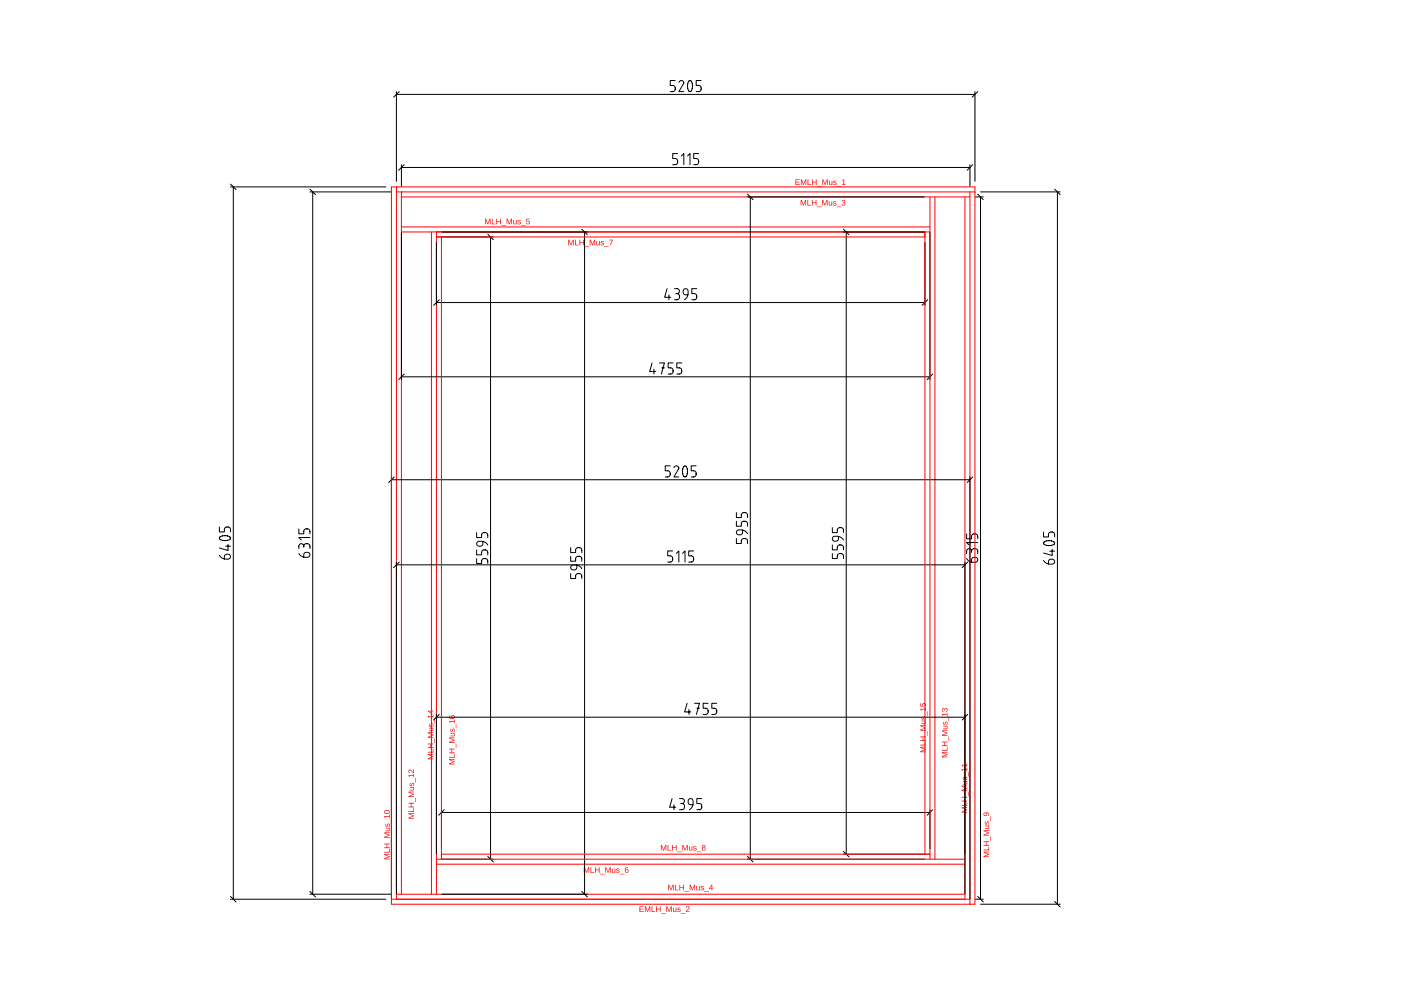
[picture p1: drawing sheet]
<svg xmlns="http://www.w3.org/2000/svg" width="420mm" height="297mm" viewBox="0 0 420 297" stroke-linecap="round" stroke-linejoin="round" font-family="sans-serif">
<path d="M118.9 56v213.5M118.9 57.5h173.5M120.4 59h170.5M289.4 59v210.5M290.9 57.5v213.5M120.4 69.5h158.5M130.9 69.5v198.5M117.4 269.5h173.5" fill="none" stroke="#f00" stroke-width=".3"/>
<path d="M238.6 53.8h1.2v.2h-1v.5h1v.2h-1v.6h1.1v.1h-1.3zM240.2 53.8h.3l.5 1.4 .5-1.4h.3v1.6h-.2v-1.4l-.5 1.4-.7-1.4v1.4h-.2zM242.2 53.8h.2v1.5h.9v.1h-1.1zM243.5 53.8h.3v.7h.9v-.7h.2v1.6h-.2v-.7h-.9v.7h-.3zM245 55.8h1.5v.1h-1.5zM246.6 53.8h.3l.5 1.4 .6-1.4h.2v1.6h-.2l.1-1.4-.6 1.4-.7-1.4v1.4h-.2zM248.6 54.2h.2v.8a.31 .31 0 0 0 .4 .3 .31 .31 0 0 0 .2-.4v-.7h.2v1.2l-.2-.2a.43 .43 0 0 1-.5 .3 .43 .43 0 0 1-.3-.5zM250 54.2h.6l.3 .3h-.2a.24 .24 0 0 0-.2-.3 .24 .24 0 0 0-.3 .2 .24 .24 0 0 0 .2 .3 .46 .46 0 0 1 .5 .6 .46 .46 0 0 1-.8 .1l-.2-.3 .4 .2a.28 .28 0 0 0 .3 0 .28 .28 0 0 0 0-.4 .28 .28 0 0 0-.3-.1l-.4-.2zM251 55.8h1.4v.1h-1.4zM252.6 54l.6-.2v1.5h.4v.1h-1.1v-.1h.5v-1.3l-.4 .2z" fill="#f00"/>
<path d="M280.4 59v198.5" fill="none" stroke="#f00" stroke-width=".3"/>
<path d="M191.8 271.7h1.2v.2h-1v.5h1v.2h-1v.6h1.1v.1h-1.3zM193.4 271.7h.3l.5 1.4 .5-1.4h.3v1.6h-.2v-1.4l-.5 1.4-.7-1.4v1.4h-.2zM195.4 271.7h.2v1.5h.9v.1h-1.1zM196.8 271.7h.2v.7h.9v-.7h.2v1.6h-.2v-.7h-.9v.7h-.2zM198.3 273.7h1.4v.1h-1.4zM199.8 271.7h.3l.6 1.4 .5-1.4h.3v1.6h-.2v-1.4l-.6 1.4-.7-1.4v1.4h-.2zM201.8 272.1h.2v.8a.31 .31 0 0 0 .4 .3 .31 .31 0 0 0 .2-.4v-.7h.2l.1 1.2-.3-.2a.43 .43 0 0 1-.5 .3 .43 .43 0 0 1-.3-.5zM203.3 272.1h.5l.3 .3h-.2a.24 .24 0 0 0-.2-.3 .24 .24 0 0 0-.2 .2 .24 .24 0 0 0 .1 .3 .46 .46 0 0 1 .5 .6 .46 .46 0 0 1-.8 .1l-.2-.3 .4 .2a.28 .28 0 0 0 .4 0 .28 .28 0 0 0 0-.4 .28 .28 0 0 0-.4-.1l-.4-.2zM204.2 273.7h1.4v.1h-1.4zM205.9 271.8a.57 .57 0 0 1 .9 .2 .57 .57 0 0 1-.5 .8l-.4 .4h.9v.1h-1.1l.4-.6a.42 .42 0 0 0 .5-.4 .42 .42 0 0 0-.5-.5l-.4 .3z" fill="#f00"/>
<path d="M120.4 57.5v210.5M120.4 68h158.5M129.4 69.5v198.5M130.9 259h158.5M118.9 268h170.5" fill="none" stroke="#f00" stroke-width=".3"/>
<g fill="#f00">
<path d="M240.1 59.9h.3l.5 1.5 .6-1.5h.2v1.7h-.2l.1-1.5-.6 1.5-.7-1.5v1.5h-.2zM242.1 59.9h.3v1.5h.8v.2h-1.1zM243.5 59.9h.2v.7h.9v-.7h.2v1.7h-.2v-.8h-.9v.8h-.2zM245 61.9h1.4v.2h-1.4zM246.6 59.9h.3l.5 1.5 .5-1.5h.3v1.7h-.2v-1.5l-.5 1.5-.7-1.5v1.5h-.2zM248.6 60.3h.2v.8a.31 .31 0 0 0 .3 .4 .31 .31 0 0 0 .3-.4v-.8h.2v1.3l-.2-.2a.43 .43 0 0 1-.5 .2 .43 .43 0 0 1-.3-.4zM250 60.4l.5-.1 .3 .3h-.2a.24 .24 0 0 0-.1-.2 .24 .24 0 0 0-.3 .2 .24 .24 0 0 0 .1 .2 .46 .46 0 0 1 .5 .7 .46 .46 0 0 1-.7 .1l-.3-.3 .4 .2a.28 .28 0 0 0 .4-.1 .28 .28 0 0 0 0-.4 .28 .28 0 0 0-.4 0l-.3-.2zM250.9 61.9h1.4v.2h-1.4zM252.5 60.1a.49 .49 0 0 1 .8-.1 .49 .49 0 0 1-.2 .8 .54 .54 0 0 1 .3 .6 .54 .54 0 0 1-.6 .4 .54 .54 0 0 1-.4-.6h.2a.35 .35 0 0 0 .4 .3 .35 .35 0 0 0 .3-.5 .35 .35 0 0 0-.5-.1v-.2a.32 .32 0 0 0 .5-.2 .32 .32 0 0 0-.3-.4 .32 .32 0 0 0-.4 .3h-.2z"/>
<path d="M200.4 265.2h.3l.5 1.4 .5-1.4h.3v1.7h-.2v-1.5l-.5 1.5-.7-1.5v1.5h-.2zM202.4 265.2h.2v1.5h.9v.2h-1.1zM203.8 265.2h.2v.7h.9v-.7h.2v1.7h-.2v-.8h-.9v.8h-.2zM205.3 267.2h1.4v.1h-1.4zM206.8 265.2h.3l.6 1.4 .5-1.4h.3v1.7h-.2v-1.5l-.6 1.5-.7-1.5v1.5h-.2zM208.8 265.6h.2v.8a.31 .31 0 0 0 .4 .3 .31 .31 0 0 0 .2-.4v-.7h.2v1.3l-.2-.3a.43 .43 0 0 1-.5 .3 .43 .43 0 0 1-.3-.5zM210.2 265.7l.6-.1 .3 .3h-.2a.24 .24 0 0 0-.2-.3 .24 .24 0 0 0-.3 .2 .24 .24 0 0 0 .2 .3 .46 .46 0 0 1 .5 .6 .46 .46 0 0 1-.8 .1l-.2-.2 .4 .1a.28 .28 0 0 0 .4 0 .28 .28 0 0 0 0-.4 .28 .28 0 0 0-.4 0l-.4-.3zM211.2 267.2h1.4v.1h-1.4zM213.4 265.2h.2v1.1h.2l-.2 .6h-.2v-.4h-.8zM213.4 265.4l-.6 .9h.6z"/>
<path d="M175.1 259.9h.3l.5 1.5 .5-1.5h.3v1.7h-.2v-1.5l-.5 1.5-.7-1.5v1.5h-.2zM177.1 259.9h.2v1.5h.9v.2h-1.1zM178.4 259.9h.3v.7h.9v-.7h.2v1.7h-.2v-.8h-.9v.8h-.3zM179.9 261.9h1.5v.2h-1.5zM181.5 259.9h.3l.5 1.5 .6-1.5h.2v1.7h-.2l.1-1.5-.6 1.5-.7-1.5v1.5h-.2zM183.5 260.3h.2v.8a.31 .31 0 0 0 .4 .4 .31 .31 0 0 0 .2-.4v-.8h.2v1.3l-.2-.2a.43 .43 0 0 1-.5 .2 .43 .43 0 0 1-.3-.4zM184.9 260.4l.6-.1 .3 .3h-.2a.24 .24 0 0 0-.2-.2 .24 .24 0 0 0-.3 .2 .24 .24 0 0 0 .2 .2 .46 .46 0 0 1 .5 .7 .46 .46 0 0 1-.8 .1l-.2-.3 .4 .2a.28 .28 0 0 0 .3-.1 .28 .28 0 0 0 0-.4 .28 .28 0 0 0-.3 0l-.4-.3zM185.9 261.9h1.4v.2h-1.4zM187.6 260l.5-.1 .3 .4-.6-.2-.2 .6a.54 .54 0 0 1 .8 .2 .54 .54 0 0 1-.3 .8 .54 .54 0 0 1-.7-.5zM187.6 261.1a.36 .36 0 0 0 .7 0 .36 .36 0 0 0-.7 0z"/>
<path d="M145.5 65.6h.3l.5 1.4 .5-1.4h.3v1.6h-.2v-1.4l-.5 1.4-.7-1.4v1.4h-.2zM147.5 65.6h.2v1.4h.9v.2h-1.1zM148.8 65.6h.3v.7h.9v-.7h.2v1.6h-.2v-.7h-.9v.7h-.3zM150.4 67.6h1.4v.1h-1.4zM151.9 65.6h.3l.6 1.4 .5-1.4h.3v1.6h-.2v-1.4l-.6 1.4-.7-1.4v1.4h-.2zM153.9 65.9h.2v.9a.31 .31 0 0 0 .4 .3 .31 .31 0 0 0 .2-.4v-.8h.2v1.3l-.2-.2a.43 .43 0 0 1-.5 .2 .43 .43 0 0 1-.3-.4zM155.3 66l.6-.1 .3 .3-.2 .1a.24 .24 0 0 0-.2-.3 .24 .24 0 0 0-.3 .2 .24 .24 0 0 0 .2 .3 .46 .46 0 0 1 .5 .6 .46 .46 0 0 1-.8 .1l-.2-.3 .4 .2a.28 .28 0 0 0 .3-.1 .28 .28 0 0 0 0-.3 .28 .28 0 0 0-.3-.1l-.4-.2zM156.3 67.6h1.4v.1h-1.4zM157.9 65.6h.9v.1h-.7l-.1 .6a.57 .57 0 0 1 .8 .2 .57 .57 0 0 1-.3 .8 .57 .57 0 0 1-.7-.4l.2-.1a.37 .37 0 0 0 .5 .2 .37 .37 0 0 0 .1-.6 .37 .37 0 0 0-.6 .1h-.2z"/>
<path d="M198.2 253.3h.3l.5 1.4 .5-1.4h.3v1.6h-.2v-1.4l-.5 1.4-.7-1.4v1.4h-.2zM200.2 253.3h.2v1.5h.9v.1h-1.1zM201.6 253.3h.2v.7h.9v-.7h.2v1.6h-.2v-.7h-.9v.7h-.2zM203.1 255.3h1.4v.1h-1.4zM204.6 253.3h.3l.6 1.4 .5-1.4h.3v1.6h-.2v-1.4l-.6 1.4-.7-1.4v1.4h-.2zM206.6 253.7h.2v.8a.31 .31 0 0 0 .4 .3 .31 .31 0 0 0 .2-.4v-.7h.2v1.2l-.2-.2a.43 .43 0 0 1-.5 .3 .43 .43 0 0 1-.3-.5zM208 253.7h.6l.3 .3h-.2a.24 .24 0 0 0-.2-.3 .24 .24 0 0 0-.3 .2 .24 .24 0 0 0 .2 .3 .46 .46 0 0 1 .5 .6 .46 .46 0 0 1-.8 .1l-.2-.3 .4 .2a.28 .28 0 0 0 .4 0 .28 .28 0 0 0-.1-.4 .28 .28 0 0 0-.3-.1l-.4-.2zM209 255.3h1.4v.1h-1.4zM210.6 253.4a.49 .49 0 0 1 .8-.1 .49 .49 0 0 1-.1 .8 .48 .48 0 0 1 .1 .7 .48 .48 0 0 1-.7 0 .48 .48 0 0 1 .1-.7l-.3-.3zM210.7 253.7a.31 .31 0 0 0 .6 0 .31 .31 0 0 0-.6 0zM210.7 254.5a.35 .35 0 0 0 .7 0 .35 .35 0 0 0-.7 0z"/>
<path d="M170.4 71.9h.3l.5 1.4 .5-1.4h.3v1.6h-.2v-1.4l-.5 1.4-.7-1.4v1.4h-.2zM172.4 71.9h.3v1.4h.8v.2h-1.1zM173.8 71.9h.2v.7h.9v-.7h.2v1.6h-.2v-.7h-.9v.7h-.2zM175.3 73.9h1.4v.1h-1.4zM176.9 71.9h.3l.5 1.4 .5-1.4h.3v1.6h-.2v-1.4l-.5 1.4-.7-1.4v1.4h-.2zM178.8 72.2h.3v.9a.31 .31 0 0 0 .3 .3 .31 .31 0 0 0 .3-.4v-.8h.2v1.3l-.2-.2a.43 .43 0 0 1-.5 .2 .43 .43 0 0 1-.4-.4zM180.3 72.3l.5-.1 .3 .3-.2 .1a.24 .24 0 0 0-.2-.3 .24 .24 0 0 0-.2 .2 .24 .24 0 0 0 .1 .3 .46 .46 0 0 1 .5 .6 .46 .46 0 0 1-.7 .1l-.3-.3 .4 .2a.28 .28 0 0 0 .4-.1 .28 .28 0 0 0 0-.3 .28 .28 0 0 0-.4-.1l-.3-.2zM181.2 73.9h1.4v.1h-1.4zM182.7 71.9h1.1l-.6 1.6h-.2l.1-.4 .5-1.1h-.9z"/>
<path d="M295 255.3h1.6v.2h-1.4l1.4 .5-1.4 .7h1.4v.2h-1.6v-.3l1.4-.5-1.4-.5zM295 254.7h1.5v-.9h.1v1.1h-1.6zM295 252.2h1.6v.2h-.7v.9h.7v.2h-1.6v-.2h.7v-.9h-.7zM297 250.6h.1v1.4h-.1zM295 248.8h1.6v.2h-1.4l1.4 .6-1.4 .7 1.4-.1v.2h-1.6v-.2l1.4-.6-1.4-.5zM295.4 247.5l1.2-.1-.2 .3a.43 .43 0 0 1 .2 .4 .43 .43 0 0 1-.4 .4h-.8v-.2h.8a.31 .31 0 0 0 .3-.4 .31 .31 0 0 0-.4-.2h-.7zM295.5 246.2l.2 .2a.24 .24 0 0 0-.3 .2 .24 .24 0 0 0 .2 .2 .24 .24 0 0 0 .3-.1 .46 .46 0 0 1 .6-.5 .46 .46 0 0 1 .1 .8l-.3 .2 .2-.4a.28 .28 0 0 0-.1-.4 .28 .28 0 0 0-.3 0 .28 .28 0 0 0-.1 .4v.2a.32 .32 0 0 1-.4 .2 .32 .32 0 0 1-.2-.3zM297 244.7h.1v1.4h-.1zM295 243.7l.5-.2a.7 .7 0 0 1 .9 .1 .7 .7 0 0 1 .1 .9l-.2-.1 .1-.5-.6-.2a.56 .56 0 0 1 .1 .8 .56 .56 0 0 1-.8 0 .56 .56 0 0 1-.1-.8zM295.1 244.1a.4 .4 0 0 0 .8 0 .4 .4 0 0 0-.8 0z"/>
<path d="M115.2 256h1.7v.2h-1.5l1.5 .5-1.5 .7h1.5v.2h-1.7v-.3l1.5-.5-1.5-.5zM115.2 255.3h1.5v-.8h.2v1.1h-1.7zM115.2 252.9h1.7v.2h-.8v.9h.8v.2h-1.7v-.2h.7v-.9h-.7zM117.2 251.3h.2v1.4h-.2zM115.2 249.5h1.7v.2h-1.5l1.5 .5-1.5 .7h1.5v.2h-1.7v-.3l1.5-.5-1.5-.5zM115.6 248.1h1.3l-.2 .2a.43 .43 0 0 1 .2 .5 .43 .43 0 0 1-.4 .4h-.9v-.3h.8a.31 .31 0 0 0 .4-.3 .31 .31 0 0 0-.4-.3h-.8zM115.8 246.9l.1 .2a.24 .24 0 0 0-.2 .2 .24 .24 0 0 0 .2 .2 .24 .24 0 0 0 .2-.1 .46 .46 0 0 1 .7-.5 .46 .46 0 0 1 .1 .7l-.3 .3 .2-.4a.28 .28 0 0 0-.1-.4 .28 .28 0 0 0-.4 0 .28 .28 0 0 0 0 .4v.1a.32 .32 0 0 1-.4 .3 .32 .32 0 0 1-.3-.3zM117.2 245.4h.2v1.4h-.2zM115.2 244.6h1.5v-.4h.2v1h-.2v-.4h-1.3l.3 .4h-.2zM115.4 243l.4-.2a.66 .66 0 0 1 1 .1 .66 .66 0 0 1-.2 1l-.3 .1a.67 .67 0 0 1-.9-.1 .67 .67 0 0 1 0-.9zM115.5 243.2h-.1a.67 .67 0 0 0 .7 .6 .67 .67 0 0 0 .6-.6l-.5-.2z"/>
<path d="M122.5 243.7h1.7v.2h-1.5l1.5 .6-1.5 .7h1.5v.2h-1.7v-.3l1.4-.6-1.4-.5zM122.5 243.1h1.5v-.8h.2v1h-1.7zM122.5 240.6h1.7v.3h-.8v.9h.8v.2h-1.7v-.2h.7v-.9h-.7zM124.5 239.1h.1v1.4h-.1zM122.5 237.3h1.7v.2h-1.5l1.5 .5-1.5 .7h1.5v.2h-1.7v-.3l1.4-.5-1.4-.5zM122.9 235.9h1.3l-.3 .2a.43 .43 0 0 1 .3 .5 .43 .43 0 0 1-.5 .3h-.8v-.2h.8a.31 .31 0 0 0 .3-.3 .31 .31 0 0 0-.4-.3h-.7zM123 234.7l.2 .1a.24 .24 0 0 0-.3 .2 .24 .24 0 0 0 .2 .3 .24 .24 0 0 0 .3-.2 .46 .46 0 0 1 .6-.5 .46 .46 0 0 1 .2 .8l-.3 .3 .1-.4a.28 .28 0 0 0 0-.4 .28 .28 0 0 0-.4 0 .28 .28 0 0 0 0 .4l-.1 .1a.32 .32 0 0 1-.3 .2 .32 .32 0 0 1-.3-.2zM124.5 233.2h.1v1.4h-.1zM122.5 232.4h1.5v-.4h.2v1h-.2v-.4h-1.3l.3 .4h-.2zM122.6 230.8a1.26 1.26 0 0 1 1.4 .7v-.9h.2v1.1l-.7-.4a.42 .42 0 0 0-.4-.5 .42 .42 0 0 0-.4 .5l.2 .2a.25 .25 0 0 1-.3 .1 .25 .25 0 0 1-.1-.3z"/>
<path d="M288.4 241.9h1.7v.2h-1.5l1.5 .6-1.5 .7h1.5v.2h-1.7v-.3l1.4-.5-1.4-.6zM288.4 241.3h1.5v-.8h.2v1h-1.7zM288.4 238.9h1.7v.2h-.8v.9h.8v.2h-1.7v-.2h.7v-.9h-.7zM290.4 237.3h.1v1.4h-.1zM288.4 235.5h1.7v.2h-1.5l1.5 .5-1.5 .7h1.5v.2h-1.7v-.3l1.4-.5-1.4-.5zM288.8 234.1h1.3l-.3 .2a.43 .43 0 0 1 .3 .5 .43 .43 0 0 1-.5 .3h-.8v-.2h.8a.31 .31 0 0 0 .3-.3 .31 .31 0 0 0-.4-.3h-.7zM288.9 232.9l.2 .1a.24 .24 0 0 0-.3 .2 .24 .24 0 0 0 .2 .3 .24 .24 0 0 0 .3-.1 .46 .46 0 0 1 .6-.5 .46 .46 0 0 1 .1 .7l-.2 .3 .1-.4a.28 .28 0 0 0 0-.4 .28 .28 0 0 0-.4 0 .28 .28 0 0 0 0 .4l-.1 .1a.32 .32 0 0 1-.3 .2 .32 .32 0 0 1-.3-.2zM290.4 231.4h.1v1.4h-.1zM288.4 230.6h1.5v-.4h.2v1h-.2v-.4h-1.3l.3 .4h-.2zM288.4 229.2h1.5v-.4h.2v1.1h-.2v-.5h-1.3l.3 .4h-.2z"/>
<path d="M282.5 225.4h1.6v.2h-1.4l1.4 .5-1.4 .7h1.4v.2h-1.6v-.3l1.4-.5-1.4-.5zM282.5 224.8h1.5v-.9h.1v1.1h-1.6zM282.5 222.3h1.6v.2h-.7v.9h.7v.2h-1.6v-.2h.7v-.9h-.7zM284.5 220.7h.1v1.4h-.1zM282.5 218.9h1.6v.2h-1.4l1.4 .6-1.4 .7h1.4v.2h-1.6v-.3l1.4-.6-1.4-.5zM282.9 217.6h1.2l-.2 .2a.43 .43 0 0 1 .3 .5 .43 .43 0 0 1-.5 .3h-.8v-.2h.8a.31 .31 0 0 0 .3-.4 .31 .31 0 0 0-.4-.2h-.7zM283 216.4l.2 .1a.24 .24 0 0 0-.3 .2 .24 .24 0 0 0 .2 .3 .24 .24 0 0 0 .3-.2 .46 .46 0 0 1 .6-.5 .46 .46 0 0 1 .1 .8l-.3 .2 .2-.4a.28 .28 0 0 0 0-.4 .28 .28 0 0 0-.4 .1 .28 .28 0 0 0-.1 .3v.2a.32 .32 0 0 1-.3 .2 .32 .32 0 0 1-.3-.3zM284.5 214.8h.1v1.4h-.1zM282.5 214h1.5v-.4h.1v1.1h-.1v-.5h-1.3l.3 .4h-.2zM282.6 212.4l.4-.1 .3 .3a.52 .52 0 0 1 .8-.2 .52 .52 0 0 1-.1 .9l-.3 .1v-.2a.35 .35 0 0 0 .3-.4 .35 .35 0 0 0-.4-.3 .35 .35 0 0 0-.2 .5h-.2a.32 .32 0 0 0-.2-.5 .32 .32 0 0 0-.4 .3 .32 .32 0 0 0 .3 .4v.2l-.4-.3z"/>
<path d="M276 223.8h1.7v.2h-1.5l1.5 .6-1.5 .7h1.5v.2h-1.7v-.3l1.4-.6-1.4-.5zM276 223.2h1.5v-.8h.2v1h-1.7zM276 220.7h1.7v.3h-.8v.9h.8v.2h-1.7v-.2h.7v-.9h-.7zM278 219.2h.1v1.4h-.1zM276 217.4h1.7v.2h-1.5l1.5 .5-1.5 .7h1.5v.2h-1.7v-.3l1.4-.5-1.4-.5zM276.4 216h1.3l-.3 .2a.43 .43 0 0 1 .3 .5 .43 .43 0 0 1-.5 .3h-.8v-.2h.8a.31 .31 0 0 0 .3-.3 .31 .31 0 0 0-.4-.3h-.7zM276.5 214.8l.2 .1a.24 .24 0 0 0-.3 .2 .24 .24 0 0 0 .2 .3 .24 .24 0 0 0 .3-.1 .46 .46 0 0 1 .6-.6 .46 .46 0 0 1 .1 .8l-.2 .3 .1-.4a.28 .28 0 0 0 0-.4 .28 .28 0 0 0-.4 0 .28 .28 0 0 0 0 .4l-.1 .1a.32 .32 0 0 1-.3 .2 .32 .32 0 0 1-.3-.2zM278 213.3h.1v1.4h-.1zM276 212.5h1.5v-.4h.2v1h-.2v-.4h-1.3l.3 .4h-.2zM276 210.8h.2v.7l.5 .1a.57 .57 0 0 1 .3-.8 .57 .57 0 0 1 .7 .3 .57 .57 0 0 1-.4 .7v-.2a.37 .37 0 0 0 .1-.5 .37 .37 0 0 0-.5-.1 .37 .37 0 0 0 0 .6v.2l-.9-.1z"/>
<path d="M128.3 226h1.7v.2h-1.5l1.5 .5-1.5 .7h1.5v.2h-1.7v-.3l1.4-.5-1.4-.5zM128.3 225.4h1.5v-.9h.2v1.1h-1.7zM128.3 222.9h1.7v.2h-.8v.9h.8v.2h-1.7v-.2h.7v-.9h-.7zM130.3 221.3h.2v1.4h-.2zM128.3 219.5h1.7v.2h-1.5l1.5 .6-1.5 .7 1.5-.1v.2h-1.7v-.3l1.4-.5-1.4-.5zM128.7 218.1h1.3l-.2 .2a.43 .43 0 0 1 .2 .5 .43 .43 0 0 1-.5 .4h-.8v-.2h.8a.31 .31 0 0 0 .3-.4 .31 .31 0 0 0-.4-.2h-.7zM128.8 216.9l.2 .2a.24 .24 0 0 0-.3 .2 .24 .24 0 0 0 .2 .2 .24 .24 0 0 0 .3-.1 .46 .46 0 0 1 .6-.5 .46 .46 0 0 1 .2 .8l-.3 .2 .1-.4a.28 .28 0 0 0 0-.4 .28 .28 0 0 0-.4 0 .28 .28 0 0 0 0 .4l-.1 .2a.32 .32 0 0 1-.3 .2 .32 .32 0 0 1-.3-.3zM130.3 215.4h.2v1.4h-.2zM128.3 214.6h1.5v-.4h.2v1h-.2v-.4h-1.3l.3 .4h-.2zM128.3 213h1.1l.2-.2v.2h.4v.2h-.4v.8h-.2l-1.1-.7zM128.5 213.2l.9 .6v-.6z"/>
<path d="M134.7 227.5h1.7v.2h-1.5l1.5 .5-1.5 .7h1.5v.2h-1.7v-.3l1.4-.5-1.4-.5zM134.7 226.9h1.5v-.9h.2v1.1h-1.7zM134.7 224.4h1.7v.2h-.8v.9h.8v.3h-1.7v-.3h.7v-.9h-.7zM136.7 222.9h.1v1.4h-.1zM134.7 221.1h1.7v.2h-1.5l1.5 .5-1.5 .7h1.5v.2h-1.7v-.3l1.4-.5-1.4-.5zM135.1 219.7h1.3l-.3 .2a.43 .43 0 0 1 .3 .5 .43 .43 0 0 1-.5 .3h-.8v-.2h.8a.31 .31 0 0 0 .3-.3 .31 .31 0 0 0-.4-.3h-.7zM135.2 218.5l.2 .1a.24 .24 0 0 0-.3 .2 .24 .24 0 0 0 .2 .3 .24 .24 0 0 0 .3-.2 .46 .46 0 0 1 .6-.5 .46 .46 0 0 1 .1 .8l-.2 .3 .1-.5a.28 .28 0 0 0 0-.3 .28 .28 0 0 0-.4 0 .28 .28 0 0 0 0 .4l-.1 .1a.32 .32 0 0 1-.3 .2 .32 .32 0 0 1-.3-.3zM136.7 216.9h.1v1.4h-.1zM134.7 216.1h1.5v-.4h.2v1.1h-.2v-.5h-1.3l.3 .4h-.2zM134.8 214.5l.2-.1-.1 .7 .6 .2a.54 .54 0 0 1 .1-.9 .54 .54 0 0 1 .8 .4 .54 .54 0 0 1-.5 .7h-.3a.64 .64 0 0 1-.8-.2 .64 .64 0 0 1 0-.8zM135.5 215a.36 .36 0 0 0 .7 0 .36 .36 0 0 0-.7 0z"/>
</g>
<g fill="none" stroke="#000" stroke-width=".3">
<path d="M118.9 27.5v26.9M118.9 28.3h173.5M119.7 27.5l-1.6 1.6M202.5 24.1h-1.5v1.5h.7a.94 .94 0 0 1 .8 .9 .94 .94 0 0 1-.8 1h-.7M203.6 24.7a.72 .72 0 0 1 .9-.6 .72 .72 0 0 1 .5 .9l-1.4 2.5h1.5M206.6 24.3a.76 .76 0 0 1 .9 .1 .76 .76 0 0 1 .1 .9l-.2 1.8-.3 .3-.5-.1M206.6 24.3l-.4 1.5 .4 1.5M210.3 24.1h-1.5v1.5h.7a.94 .94 0 0 1 .8 .9 .94 .94 0 0 1-.8 1h-.7M292.4 27.5v26.9M293.2 27.5l-1.6 1.6M69.1 56h46.6M69.1 55.2l1.7 1.7"/>
<path d="M70 56v213.5M93 57.5h24.2M93 56.7l1.6 1.7M93.8 57.5v210.5M120.4 49.4v6.5M120.4 50.2h170.5M121.2 49.4l-1.6 1.6M203.2 46h-1.5v1.5h.8a.94 .94 0 0 1 .7 .9 .94 .94 0 0 1-.7 1h-.8M204.3 46.8l.8-.8v3.4M206.2 46.8l.7-.8v3.4M209.5 46h-1.5v1.5h.8a.94 .94 0 0 1 .7 .9 .94 .94 0 0 1-.7 1h-.8M224.2 59h53"/>
<path d="M224.2 58.2l1.6 1.7M225 59v198.5M290.9 49.4v6.5M291.7 49.4l-1.6 1.6M292.6 59h2.3M293.2 58.2l1.7 1.7M294.1 57.5h23.9M294.1 59v210.5M316.3 56.7l1.7 1.7M317.1 57.5v213.5M120.4 69.7v44.1M130.9 72.7v18.8"/>
<path d="M132.6 69.5h43.5M132.6 71h15.4M146.3 70.2l1.7 1.7M147.1 71v186.5M174.5 68.7l1.6 1.7M175.3 69.5v198.5M253 69.5h24.2M253 68.7l1.6 1.7M253.8 69.5v186.5M277.4 72.7v18.8M278.9 69.7v44.1M130.9 90.7h146.5"/>
<path d="M131.7 89.9l-1.6 1.6M200.1 86.5l-.8 2.6h1.9M200.6 88.4v1.5M202.3 86.5h.7a.74 .74 0 0 1 .8 .8 .74 .74 0 0 1-.8 .7M202.7 88h.3M203 88a.94 .94 0 0 1 .8 .9 .94 .94 0 0 1-.8 1h-.7M206.3 88.4h-.7a.87 .87 0 0 1-.8-1.3 .87 .87 0 0 1 1.5-.1 2.49 2.49 0 0 1-1.1 2.9M209 86.5h-1.5v1.5h.7a.94 .94 0 0 1 .8 .9 .94 .94 0 0 1-.8 1h-.7M278.2 89.9l-1.6 1.6M120.4 112.9h158.5M121.2 112.1l-1.6 1.7M195.6 108.8l-.8 2.6h1.9"/>
<path d="M196.1 110.6v1.5M197.8 108.8h1.5l-1 3.3M198.5 110.3h.8M201.9 108.8h-1.5v1.5h.7a.94 .94 0 0 1 .8 .9 .94 .94 0 0 1-.8 .9h-.7M204.5 108.8h-1.5v1.5h.7a.94 .94 0 0 1 .8 .9 .94 .94 0 0 1-.8 .9h-.7M279.7 112.1l-1.6 1.7M201 139.6h-1.5v1.5h.7a.94 .94 0 0 1 .8 .9 .94 .94 0 0 1-.8 1h-.7M208.8 139.6h-1.5v1.5h.7a.94 .94 0 0 1 .8 .9 .94 .94 0 0 1-.8 1h-.7M65.8 158v1.4h1.5v-.7a.94 .94 0 0 1 .9-.8 .94 .94 0 0 1 .9 .8v.7M89.6 158.5v1.5h1.5v-.7a.94 .94 0 0 1 .9-.8 .94 .94 0 0 1 1 .8v.7M117.4 143v126.4M117.4 143.8h173.5"/>
<path d="M118.2 143l-1.6 1.6M143 159.6v1.5h1.4v-.7a.94 .94 0 0 1 1-.8 .94 .94 0 0 1 .9 .8v.7M202.1 140.2a.72 .72 0 0 1 .9-.6 .72 .72 0 0 1 .5 .9l-1.4 2.5h1.5M204.8 142a.68 .68 0 0 0 .2 .7 .68 .68 0 0 0 .8 .1l.3-.8a2.4 2.4 0 0 0-.7-2.4l-.6 .7v1.7M220.8 156.2v1.5h1.5v-.7a.94 .94 0 0 1 1-.8 .94 .94 0 0 1 .9 .8v.7M220.8 153.6v1.5h1.5v-.7a.94 .94 0 0 1 1-.8 .94 .94 0 0 1 .9 .8v.7M222.7 158.9v.7a.87 .87 0 0 1-1.2 .8 .87 .87 0 0 1-.2-1.5 2.49 2.49 0 0 1 2.9 1M249.6 158.1v1.5h1.5v-.7a.94 .94 0 0 1 .9-.8 .94 .94 0 0 1 1 .8v.7M290.9 143v126.4M291.7 143l-1.6 1.6M313 159.5v1.4h1.4v-.7a.94 .94 0 0 1 1-.8 .94 .94 0 0 1 .9 .8v.7M65.8 166.5a2.23 2.23 0 0 0 3.3 .6 .91 .91 0 0 0-.8-1 .91 .91 0 0 0-1 .8v.6"/>
<path d="M66 161l.7-.4h1.3l.7 .2 .4 .5-.6 .6-1.5 .1-1-.4-.2-.3zM67.7 163.7h1.4M68.4 163.1v1.9l-2.6-.7M89.6 165.9a2.23 2.23 0 0 0 3.3 .7 .91 .91 0 0 0-.8-1.1 .91 .91 0 0 0-1 .8v.7M91.1 163.7a.74 .74 0 0 0-.7-.7 .74 .74 0 0 0-.8 .7v.7M91.1 163.7a.94 .94 0 0 1 .9-.8 .94 .94 0 0 1 1 .8v.7M91.1 163.7v.4M93 161.1h-3.4l.8 .8M118.9 168.5v99.4M118.9 169.3h170.5M119.7 168.5l-1.6 1.6M143 167.4v1.5h1.4v-.7a.94 .94 0 0 1 1-.8 .94 .94 0 0 1 .9 .8v.7"/>
<path d="M143 164.8v1.5h1.4v-.7a.94 .94 0 0 1 1-.8 .94 .94 0 0 1 .9 .8v.7M144.8 162.3v.7a.87 .87 0 0 1-1.2 .8 .87 .87 0 0 1-.2-1.5 2.49 2.49 0 0 1 2.9 1.1M171.1 171.9v1.5h1.5v-.7a.94 .94 0 0 1 1-.8 .94 .94 0 0 1 .9 .8v.7M171.1 166.7v1.5h1.5v-.7a.94 .94 0 0 1 1-.8 .94 .94 0 0 1 .9 .8v.7M171.1 164.1v1.5h1.5v-.7a.94 .94 0 0 1 1-.8 .94 .94 0 0 1 .9 .8v.7M173 169.4v.7a.87 .87 0 0 1-1.2 .8 .87 .87 0 0 1-.2-1.5 2.49 2.49 0 0 1 2.9 1M201.7 165.1h-1.5v1.5h.8a.94 .94 0 0 1 .7 .9 .94 .94 0 0 1-.7 1h-.8M202.8 165.9l.8-.8v3.4M204.7 165.9l.7-.8v3.4M208 165.1h-1.5v1.5h.8a.94 .94 0 0 1 .7 .9 .94 .94 0 0 1-.7 1h-.8M220.8 161.4v1.5h1.5v-.7a.94 .94 0 0 1 1-.8 .94 .94 0 0 1 .9 .8v.7M249.6 165.9v1.5h1.5v-.7a.94 .94 0 0 1 .9-.8 .94 .94 0 0 1 1 .8v.7"/>
<path d="M249.6 163.3v1.5h1.5v-.7a.94 .94 0 0 1 .9-.8 .94 .94 0 0 1 1 .8v.7M251.5 160.8v.7a.87 .87 0 0 1-1.3 .8 .87 .87 0 0 1-.1-1.5 2.49 2.49 0 0 1 2.9 1.1M289.4 168.5v99.4M289.9 167.4a2.23 2.23 0 0 0 3.3 .7 .91 .91 0 0 0-.8-1.1 .91 .91 0 0 0-1 .8v.7M289.9 160v1.5h1.5v-.7a.94 .94 0 0 1 .9-.8 .94 .94 0 0 1 .9 .8v.7M290.2 168.5l-1.6 1.6M291.4 165.2a.74 .74 0 0 0-.8-.7 .74 .74 0 0 0-.7 .7v.7M291.4 165.2a.94 .94 0 0 1 .9-.8 .94 .94 0 0 1 .9 .8v.7M291.4 165.2v.4M293.2 162.6h-3.3l.7 .8M313 168a2.23 2.23 0 0 0 3.2 .6 .91 .91 0 0 0-.7-1 .91 .91 0 0 0-1.1 .8v.6M314.8 165.2h1.5"/>
<path d="M315.4 162.1l.8 .5v.4l-.3 .3-1.5 .2-1.3-.4a.76 .76 0 0 1 .2-.8 .76 .76 0 0 1 .8-.2h1.3M315.5 164.6v1.9l-2.5-.7M130.9 214.1v41.8M130.9 215h158.5M131.7 214.1l-1.6 1.7M206.1 210.8l-.8 2.6h1.9M206.6 212.7v1.4M208.3 210.8h1.5l-1 3.3M209 212.3h.8M212.4 210.8h-1.5v1.5h.7a.94 .94 0 0 1 .8 .9 .94 .94 0 0 1-.8 .9h-.7M215 210.8h-1.5v1.5h.7a.94 .94 0 0 1 .8 .9 .94 .94 0 0 1-.8 .9h-.7M290.2 214.1l-1.6 1.7"/>
<path d="M201.6 239.4l-.8 2.6h1.9M203.8 239.4h.7a.74 .74 0 0 1 .8 .7 .74 .74 0 0 1-.8 .7M210.5 239.4h-1.5v1.4h.7a.94 .94 0 0 1 .8 1 .94 .94 0 0 1-.8 .9h-.7M132.4 242.7v11.7M132.4 243.5h146.5M132.6 257.5h15.4M133.2 242.7l-1.6 1.7M146.3 256.7l1.7 1.7M202.1 241.2v1.5M204.2 240.8h.3M204.5 240.8a.94 .94 0 0 1 .8 1 .94 .94 0 0 1-.8 .9h-.7M207.8 241.2h-.7a.87 .87 0 0 1-.8-1.2 .87 .87 0 0 1 1.5-.2 2.49 2.49 0 0 1-1.1 2.9"/>
<path d="M224.2 257.5h53M224.2 256.7l1.6 1.7M253 256h24.2M253 255.2l1.6 1.7M278.9 242.7v11.7M279.7 242.7l-1.6 1.7M69.1 269.5h46.6M69.1 268.7l1.7 1.7M93 268h24.2M93 267.2l1.6 1.7M132.6 268h43.5M174.5 267.2l1.6 1.7"/>
<path d="M292.6 269.5h2.3M293.2 268.7l1.7 1.7M294.1 271h23.9M316.3 270.2l1.7 1.7"/>
</g>
<path d="M117.4 56h175v215h-175zM278.9 59v198.5M130.9 71h146.5M132.4 71v186.5M277.4 69.5v186.5M130.9 257.5h158.5M132.4 256h146.5" fill="none" stroke="#f00" stroke-width=".3"/>
</svg>
